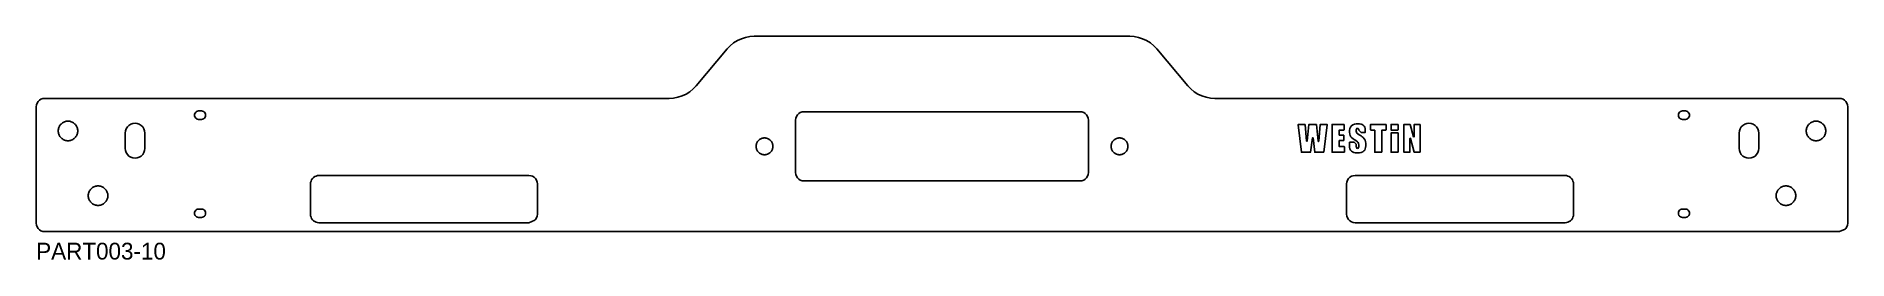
# Model space of a CAD drawing. Header units: millimetres. Extents: x 0 to 7985, y -20 to 1906.
# Drawn here: x 2320 to 3616, y -20 to 140 of the extents above; entities that cross this region are included whole.
import ezdxf

# ---------------------------------------------------------------- set-up
doc = ezdxf.new("R2010")
doc.units = ezdxf.units.MM
doc.layers.add('LABEL', color=7, linetype='Continuous')
doc.layers.add('PART003-10', color=7, linetype='Continuous')

msp = doc.modelspace()

# ---------------------------------------------------------------- linework, layer by layer
at = {"layer": 'PART003-10'}
for points in [[(3614.6003, 1.7197), (3610.4487, 0), (3517.9202, 0), (3517.4846, 0), (3512.2775, 0), (3359.4064, 0), (3358.2685, 0), (3201.6079, 0), (3200.1305, 0), (2736.7939, 0), (2735.3163, 0), (2578.6558, 0), (2577.5178, 0), (2424.6469, 0), (2424.1652, 0), (2419.4398, 0), (2326.4756, 0), (2325.1405, 0.1504), (2323.8723, 0.5942), (2322.7347, 1.309), (2321.7846, 2.2591), (2321.0698, 3.3967), (2320.6261, 4.6649), (2320.4756, 6), (2320.4756, 89.2501), (2320.626, 90.5852), (2321.0698, 91.8534), (2321.7846, 92.991), (2322.7347, 93.941), (2323.8723, 94.6559), (2325.1405, 95.0996), (2326.4756, 95.2501), (2419.4398, 95.25), (2424.1652, 95.25), (2424.6469, 95.25), (2577.5178, 95.25), (2578.6558, 95.25), (2735.3163, 95.25), (2736.7939, 95.25), (2773.2168, 95.25), (2776.3752, 95.4471), (2779.4845, 96.0354), (2782.4965, 97.0058), (2785.3645, 98.3432), (2788.0439, 100.0268), (2790.4932, 102.0305), (2792.6744, 104.3232), (2814.7457, 130.6268), (2816.9269, 132.9195), (2819.3762, 134.9232), (2822.0556, 136.6068), (2824.9236, 137.9442), (2827.9356, 138.9145), (2831.0449, 139.5029), (2834.2032, 139.7), (3102.7211, 139.7), (3105.8794, 139.5029), (3108.9887, 138.9145), (3112.0007, 137.9442), (3114.8687, 136.6068), (3117.5481, 134.9232), (3119.9974, 132.9195), (3122.1786, 130.6268), (3144.25, 104.3233), (3146.4311, 102.0305), (3148.8804, 100.0268), (3151.5599, 98.3432), (3154.4279, 97.0058), (3157.4399, 96.0354), (3160.5492, 95.4471), (3163.7075, 95.25), (3200.1305, 95.25), (3201.6079, 95.25), (3358.2685, 95.25), (3359.4064, 95.25), (3512.2775, 95.25), (3517.4846, 95.25), (3517.9202, 95.25), (3610.4487, 95.25), (3611.7838, 95.0996), (3613.052, 94.6558), (3614.1896, 93.941), (3615.1397, 92.991), (3615.8545, 91.8534), (3616.2983, 90.5852), (3616.4487, 89.2501), (3616.4487, 6), (3616.2983, 4.6649), (3615.8545, 3.3967), (3615.1397, 2.2591)], [(2350.1657, 71.362), (2350.086, 70.7565), (2349.9538, 70.1603), (2349.7702, 69.5779), (2349.5365, 69.0137), (2349.2545, 68.472), (2348.9264, 67.957), (2348.5546, 67.4725), (2348.1421, 67.0223), (2347.6918, 66.6097), (2347.2074, 66.238), (2346.6923, 65.9099), (2346.1507, 65.6279), (2345.5865, 65.3942), (2345.0041, 65.2106), (2344.4079, 65.0784), (2343.8024, 64.9987), (2343.1923, 64.972), (2342.5822, 64.9987), (2341.9768, 65.0784), (2341.3806, 65.2106), (2340.7982, 65.3942), (2340.234, 65.6279), (2339.6923, 65.9099), (2339.1773, 66.238), (2338.6928, 66.6097), (2338.2426, 67.0223), (2337.83, 67.4725), (2337.4583, 67.957), (2337.1302, 68.472), (2336.8482, 69.0137), (2336.6145, 69.5779), (2336.4308, 70.1603), (2336.2987, 70.7565), (2336.219, 71.362), (2336.1923, 71.972), (2336.219, 72.5821), (2336.2987, 73.1876), (2336.4308, 73.7838), (2336.6145, 74.3662), (2336.8482, 74.9304), (2337.1302, 75.472), (2337.4583, 75.9871), (2337.83, 76.4716), (2338.2426, 76.9218), (2338.6928, 77.3344), (2339.1773, 77.7061), (2339.6923, 78.0342), (2340.234, 78.3162), (2340.7982, 78.5499), (2341.3806, 78.7335), (2341.9768, 78.8657), (2342.5822, 78.9454), (2343.1923, 78.972), (2343.8024, 78.9454), (2344.4079, 78.8657), (2345.0041, 78.7335), (2345.5865, 78.5499), (2346.1507, 78.3162), (2346.6923, 78.0342), (2347.2074, 77.7061), (2347.6918, 77.3344), (2348.1421, 76.9218), (2348.5546, 76.4716), (2348.9264, 75.9871), (2349.2545, 75.472), (2349.5365, 74.9304), (2349.7702, 74.3662), (2349.9538, 73.7838), (2350.086, 73.1876), (2350.1657, 72.5821), (2350.1923, 71.972)], [(2441.565, 82.4735), (2441.2653, 81.75), (2440.7885, 81.1288), (2440.1672, 80.6519), (2439.4436, 80.3523), (2438.6672, 80.25), (2436.6671, 80.25), (2435.8907, 80.3523), (2435.1672, 80.6519), (2434.5459, 81.1288), (2434.0691, 81.75), (2433.7695, 82.4735), (2433.6672, 83.25), (2433.7695, 84.0264), (2434.0691, 84.75), (2434.5459, 85.3713), (2435.1672, 85.8481), (2435.8907, 86.1478), (2436.6671, 86.25), (2438.6672, 86.25), (2439.4436, 86.1478), (2440.1672, 85.8481), (2440.7885, 85.3713), (2441.2653, 84.75), (2441.565, 84.0264), (2441.6672, 83.25)], [(2863.6872, 79.7251), (2863.8376, 81.0602), (2864.2813, 82.3284), (2864.9961, 83.466), (2865.9462, 84.4161), (2867.0838, 85.1309), (2868.352, 85.5746), (2869.6871, 85.7251), (3067.2372, 85.725), (3068.5723, 85.5746), (3069.8405, 85.1308), (3070.9781, 84.416), (3071.9282, 83.466), (3072.643, 82.3284), (3073.0867, 81.0602), (3073.2372, 79.7251), (3073.2372, 42.195), (3073.0868, 40.8599), (3072.643, 39.5917), (3071.9282, 38.454), (3070.9781, 37.504), (3069.8405, 36.7892), (3068.5723, 36.3454), (3067.2372, 36.195), (2869.6871, 36.1951), (2868.352, 36.3455), (2867.0838, 36.7892), (2865.9462, 37.504), (2864.9961, 38.4541), (2864.2813, 39.5917), (2863.8375, 40.8599), (2863.6871, 42.195)], [(3503.1548, 82.4735), (3502.8552, 81.75), (3502.3785, 81.1288), (3501.7571, 80.6519), (3501.0337, 80.3523), (3500.2572, 80.25), (3498.2571, 80.25), (3497.4806, 80.3523), (3496.7572, 80.6519), (3496.1359, 81.1288), (3495.659, 81.75), (3495.3594, 82.4735), (3495.2571, 83.25), (3495.3594, 84.0264), (3495.659, 84.75), (3496.1359, 85.3713), (3496.7572, 85.8481), (3497.4806, 86.1478), (3498.2571, 86.25), (3500.2572, 86.25), (3501.0337, 86.1478), (3501.7571, 85.8481), (3502.3785, 85.3713), (3502.8552, 84.75), (3503.1548, 84.0264), (3503.2572, 83.25)], [(3600.7054, 71.362), (3600.6257, 70.7565), (3600.4935, 70.1603), (3600.3099, 69.5779), (3600.0762, 69.0137), (3599.7942, 68.472), (3599.4661, 67.957), (3599.0944, 67.4725), (3598.6818, 67.0223), (3598.2316, 66.6097), (3597.7471, 66.238), (3597.2321, 65.9099), (3596.6904, 65.6279), (3596.1262, 65.3942), (3595.5438, 65.2106), (3594.9476, 65.0784), (3594.3422, 64.9987), (3593.7321, 64.972), (3593.122, 64.9987), (3592.5165, 65.0784), (3591.9203, 65.2106), (3591.3379, 65.3942), (3590.7737, 65.6279), (3590.2321, 65.9099), (3589.717, 66.238), (3589.2326, 66.6097), (3588.7823, 67.0223), (3588.3698, 67.4725), (3587.998, 67.957), (3587.6699, 68.472), (3587.3879, 69.0137), (3587.1542, 69.5779), (3586.9706, 70.1603), (3586.8384, 70.7565), (3586.7587, 71.362), (3586.7321, 71.972), (3586.7587, 72.5821), (3586.8384, 73.1876), (3586.9706, 73.7838), (3587.1542, 74.3662), (3587.3879, 74.9304), (3587.6699, 75.472), (3587.998, 75.9871), (3588.3698, 76.4716), (3588.7823, 76.9218), (3589.2326, 77.3344), (3589.717, 77.7061), (3590.2321, 78.0342), (3590.7737, 78.3162), (3591.3379, 78.5499), (3591.9203, 78.7335), (3592.5165, 78.8657), (3593.122, 78.9454), (3593.7321, 78.972), (3594.3422, 78.9454), (3594.9476, 78.8657), (3595.5438, 78.7335), (3596.1262, 78.5499), (3596.6904, 78.3162), (3597.2321, 78.0342), (3597.7471, 77.7061), (3598.2316, 77.3344), (3598.6818, 76.9218), (3599.0944, 76.4716), (3599.4661, 75.9871), (3599.7942, 75.472), (3600.0762, 74.9304), (3600.3099, 74.3662), (3600.4935, 73.7838), (3600.6257, 73.1876), (3600.7054, 72.5821), (3600.7321, 71.972)], [(2384.1923, 70.472), (2384.3678, 72.0297), (2384.8856, 73.5092), (2385.7195, 74.8365), (2386.8279, 75.9449), (2388.1551, 76.7788), (2389.6347, 77.2965), (2391.1923, 77.472), (2392.75, 77.2965), (2394.2295, 76.7788), (2395.5567, 75.9449), (2396.6651, 74.8365), (2397.4991, 73.5092), (2398.0168, 72.0297), (2398.1923, 70.472), (2398.1924, 59.472), (2398.0169, 57.9144), (2397.4991, 56.4348), (2396.6652, 55.1076), (2395.5568, 53.9992), (2394.2295, 53.1652), (2392.75, 52.6475), (2391.1923, 52.472), (2389.6347, 52.6475), (2388.1551, 53.1652), (2386.8279, 53.9992), (2385.7195, 55.1076), (2384.8855, 56.4348), (2384.3678, 57.9144), (2384.1923, 59.472)], [(2847.4394, 60.4371), (2847.371, 59.9181), (2847.2578, 59.4071), (2847.1004, 58.9079), (2846.9, 58.4243), (2846.6584, 57.96), (2846.3771, 57.5186), (2846.0585, 57.1033), (2845.7048, 56.7174), (2845.3189, 56.3638), (2844.9037, 56.0451), (2844.4622, 55.7639), (2843.9979, 55.5222), (2843.5143, 55.3219), (2843.0151, 55.1645), (2842.5041, 55.0512), (2841.9851, 54.9829), (2841.4622, 54.96), (2840.9393, 54.9829), (2840.4203, 55.0512), (2839.9093, 55.1645), (2839.4101, 55.3219), (2838.9265, 55.5222), (2838.4622, 55.7639), (2838.0207, 56.0451), (2837.6055, 56.3638), (2837.2196, 56.7174), (2836.8659, 57.1033), (2836.5473, 57.5186), (2836.266, 57.96), (2836.0244, 58.4243), (2835.824, 58.9079), (2835.6666, 59.4071), (2835.5534, 59.9181), (2835.485, 60.4371), (2835.4622, 60.96), (2835.485, 61.483), (2835.5534, 62.0019), (2835.6666, 62.5129), (2835.824, 63.0121), (2836.0244, 63.4957), (2836.266, 63.96), (2836.5473, 64.4015), (2836.8659, 64.8167), (2837.2196, 65.2027), (2837.6055, 65.5563), (2838.0207, 65.8749), (2838.4622, 66.1562), (2838.9265, 66.3979), (2839.4101, 66.5982), (2839.9093, 66.7556), (2840.4203, 66.8689), (2840.9393, 66.9372), (2841.4622, 66.96), (2841.9851, 66.9372), (2842.5041, 66.8689), (2843.0151, 66.7556), (2843.5143, 66.5982), (2843.9979, 66.3979), (2844.4622, 66.1562), (2844.9037, 65.8749), (2845.3189, 65.5563), (2845.7048, 65.2027), (2846.0585, 64.8167), (2846.3771, 64.4015), (2846.6584, 63.96), (2846.9, 63.4957), (2847.1004, 63.0121), (2847.2578, 62.5129), (2847.371, 62.0019), (2847.4394, 61.483), (2847.4622, 60.96)], [(3101.4394, 60.4371), (3101.371, 59.9181), (3101.2577, 59.4071), (3101.1003, 58.9079), (3100.9, 58.4243), (3100.6583, 57.96), (3100.3771, 57.5186), (3100.0585, 57.1033), (3099.7048, 56.7174), (3099.3189, 56.3638), (3098.9037, 56.0451), (3098.4622, 55.7639), (3097.9979, 55.5222), (3097.5143, 55.3219), (3097.0151, 55.1645), (3096.5041, 55.0512), (3095.9851, 54.9829), (3095.4622, 54.96), (3094.9393, 54.9829), (3094.4203, 55.0512), (3093.9093, 55.1645), (3093.4101, 55.3219), (3092.9265, 55.5222), (3092.4622, 55.7639), (3092.0207, 56.0451), (3091.6055, 56.3638), (3091.2196, 56.7174), (3090.8659, 57.1033), (3090.5473, 57.5186), (3090.266, 57.96), (3090.0243, 58.4243), (3089.824, 58.9079), (3089.6666, 59.4071), (3089.5533, 59.9181), (3089.485, 60.4371), (3089.4622, 60.96), (3089.485, 61.483), (3089.5533, 62.0019), (3089.6666, 62.5129), (3089.824, 63.0121), (3090.0243, 63.4957), (3090.266, 63.96), (3090.5473, 64.4015), (3090.8659, 64.8167), (3091.2196, 65.2027), (3091.6055, 65.5563), (3092.0207, 65.8749), (3092.4622, 66.1562), (3092.9265, 66.3979), (3093.4101, 66.5982), (3093.9093, 66.7556), (3094.4203, 66.8689), (3094.9393, 66.9372), (3095.4622, 66.96), (3095.9851, 66.9372), (3096.5041, 66.8689), (3097.0151, 66.7556), (3097.5143, 66.5982), (3097.9979, 66.3979), (3098.4622, 66.1562), (3098.9037, 65.8749), (3099.3189, 65.5563), (3099.7048, 65.2027), (3100.0585, 64.8167), (3100.3771, 64.4015), (3100.6583, 63.96), (3100.9, 63.4957), (3101.1003, 63.0121), (3101.2577, 62.5129), (3101.371, 62.0019), (3101.4394, 61.483), (3101.4622, 60.96)], [(3241.6563, 56.8809), (3241.5906, 56.7548), (3241.4576, 56.7043), (3235.3034, 56.7043), (3235.1707, 56.7546), (3235.1048, 56.8803), (3233.893, 66.9215), (3233.7948, 67.0939), (3233.5964, 67.0951), (3233.4961, 66.9238), (3232.1617, 56.8779), (3232.0952, 56.7538), (3231.9635, 56.7043), (3225.7791, 56.7043), (3225.6461, 56.7549), (3225.5805, 56.8812), (3223.3091, 76.4254), (3223.3584, 76.5815), (3223.5078, 76.6485), (3228.0722, 76.6485), (3228.2075, 76.5958), (3228.2715, 76.4655), (3229.2739, 64.6773), (3229.3719, 64.504), (3229.571, 64.5023), (3229.672, 64.6738), (3230.8903, 76.4691), (3230.9551, 76.597), (3231.0891, 76.6485), (3236.12, 76.6485), (3236.2538, 76.5972), (3236.3189, 76.4695), (3237.5658, 64.627), (3237.6669, 64.4555), (3237.866, 64.4573), (3237.9639, 64.6306), (3238.9936, 76.4658), (3239.0577, 76.5959), (3239.1929, 76.6485), (3243.7563, 76.6485), (3243.9058, 76.5814), (3243.955, 76.4252)], [(3252.6395, 69.1673), (3252.6981, 69.0259), (3252.8395, 68.9673), (3255.7624, 68.9673), (3255.9038, 68.9087), (3255.9624, 68.7673), (3255.9624, 65.3127), (3255.9038, 65.1712), (3255.7624, 65.1127), (3252.8395, 65.1127), (3252.6981, 65.054), (3252.6395, 64.9126), (3252.6395, 60.928), (3252.6981, 60.7865), (3252.8395, 60.728), (3256.2664, 60.728), (3256.4079, 60.6694), (3256.4664, 60.528), (3256.4664, 56.9043), (3256.4078, 56.7628), (3256.2664, 56.7043), (3247.6995, 56.7043), (3247.5581, 56.7628), (3247.4995, 56.9043), (3247.4995, 76.4485), (3247.5581, 76.5899), (3247.6995, 76.6485), (3255.9866, 76.6485), (3256.128, 76.5899), (3256.1866, 76.4485), (3256.1866, 72.826), (3256.128, 72.6845), (3255.9866, 72.626), (3252.8395, 72.626), (3252.6981, 72.5674), (3252.6395, 72.426)], [(3264.8764, 60.2838), (3265.2674, 59.5809), (3266.0143, 59.5164), (3266.5296, 60.0852), (3266.64, 60.6724), (3266.6588, 61.2853), (3266.6588, 62.1228), (3266.528, 62.9576), (3266.1664, 63.6558), (3265.6199, 64.2534), (3264.5553, 65.0392), (3263.3346, 65.7999), (3262.5112, 66.3527), (3261.7339, 66.9837), (3261.0491, 67.7288), (3260.5028, 68.6237), (3260.1412, 69.7043), (3260.0104, 71.0062), (3260.0104, 72.3839), (3260.1699, 73.596), (3260.6377, 74.7254), (3261.3819, 75.6953), (3262.3518, 76.4395), (3263.4812, 76.9073), (3264.6932, 77.0668), (3266.0337, 77.0613), (3267.2216, 76.9702), (3268.2221, 76.7765), (3269.0499, 76.4914), (3269.7206, 76.1266), (3270.501, 75.41), (3270.9828, 74.5664), (3271.2269, 73.6417), (3271.2948, 72.6822), (3271.2948, 71.0103), (3271.2362, 70.8689), (3271.0948, 70.8103), (3268.418, 70.8103), (3268.3415, 70.8255), (3268.2766, 70.8689), (3266.7443, 72.4012), (3266.7017, 72.4643), (3266.6858, 72.5387), (3266.6015, 73.1812), (3266.0598, 73.827), (3265.3721, 73.8348), (3264.8963, 73.26), (3264.8159, 72.5706), (3264.8159, 71.7033), (3264.95, 71.0332), (3265.3207, 70.4548), (3265.8808, 69.9372), (3266.9724, 69.208), (3268.2236, 68.4433), (3269.0676, 67.8628), (3269.8644, 67.1899), (3270.5663, 66.394), (3271.1266, 65.4445), (3271.4973, 64.3108), (3271.6314, 62.962), (3271.6314, 61.3969), (3271.5448, 60.1665), (3271.2921, 59.1376), (3270.8834, 58.2947), (3270.3291, 57.6226), (3269.4292, 56.9899), (3268.331, 56.5772), (3267.0561, 56.3528), (3265.6254, 56.285), (3264.1594, 56.3678), (3262.9699, 56.6061), (3262.0289, 56.9854), (3261.3084, 57.4908), (3260.6665, 58.2933), (3260.2792, 59.2462), (3260.0891, 60.3189), (3260.0385, 61.4812), (3260.0385, 63.7683), (3260.0971, 63.9097), (3260.2385, 63.9683), (3263.1538, 63.9683), (3263.2303, 63.9531), (3263.2952, 63.9097), (3264.7845, 62.4204), (3264.8278, 62.3555), (3264.843, 62.2789), (3264.843, 60.7553)], [(3283.1654, 56.9043), (3283.1068, 56.7628), (3282.9654, 56.7043), (3278.2252, 56.7043), (3278.0837, 56.7628), (3278.0252, 56.9043), (3278.0252, 72.426), (3277.9664, 72.5674), (3277.825, 72.626), (3275.1802, 72.626), (3275.0388, 72.6845), (3274.9802, 72.826), (3274.98, 76.4485), (3275.0387, 76.5899), (3275.1802, 76.6485), (3286.009, 76.6485), (3286.1504, 76.5899), (3286.209, 76.4485), (3286.209, 72.826), (3286.1504, 72.6845), (3286.009, 72.626), (3283.3654, 72.626), (3283.2239, 72.5674), (3283.1654, 72.426)], [(3289.6987, 76.4485), (3289.7573, 76.5899), (3289.8987, 76.6485), (3294.6373, 76.6485), (3294.7788, 76.5899), (3294.8373, 76.4485), (3294.8375, 72.826), (3294.7788, 72.6846), (3294.6373, 72.626), (3289.8987, 72.626), (3289.7573, 72.6845), (3289.6987, 72.826)], [(3289.6987, 70.426), (3289.7573, 70.5674), (3289.8987, 70.626), (3294.6373, 70.626), (3294.7788, 70.5674), (3294.8373, 70.426), (3294.8375, 56.9043), (3294.7788, 56.7629), (3294.6373, 56.7043), (3289.8987, 56.7043), (3289.7573, 56.7628), (3289.6987, 56.9043)], [(3310.5889, 56.9043), (3310.5303, 56.7628), (3310.3889, 56.7043), (3306.3849, 56.7043), (3306.2626, 56.746), (3306.1914, 56.8538), (3303.6358, 66.6535), (3303.5156, 66.8113), (3303.3189, 66.7861), (3303.2424, 66.603), (3303.2422, 56.9043), (3303.1837, 56.7628), (3303.0423, 56.7043), (3299.0842, 56.7043), (3298.9427, 56.7628), (3298.8842, 56.9043), (3298.8842, 76.4485), (3298.9427, 76.5899), (3299.0842, 76.6485), (3303.095, 76.6485), (3303.2147, 76.6087), (3303.2868, 76.5052), (3305.8407, 67.8674), (3305.9631, 67.7118), (3306.159, 67.7402), (3306.2323, 67.924), (3306.2324, 76.4485), (3306.2909, 76.5899), (3306.4324, 76.6485), (3310.3889, 76.6485), (3310.5303, 76.5899), (3310.5889, 76.4485)], [(3552.732, 59.472), (3552.5565, 57.9144), (3552.0388, 56.4348), (3551.2048, 55.1076), (3550.0964, 53.9992), (3548.7692, 53.1652), (3547.2896, 52.6475), (3545.732, 52.472), (3544.1743, 52.6475), (3542.6948, 53.1652), (3541.3675, 53.9992), (3540.2591, 55.1076), (3539.4251, 56.4348), (3538.9074, 57.9144), (3538.7319, 59.472), (3538.7319, 70.472), (3538.9074, 72.0297), (3539.4251, 73.5092), (3540.2591, 74.8365), (3541.3675, 75.9449), (3542.6947, 76.7788), (3544.1743, 77.2965), (3545.7319, 77.472), (3547.2896, 77.2965), (3548.7691, 76.7788), (3550.0963, 75.9449), (3551.2047, 74.8365), (3552.0387, 73.5092), (3552.5564, 72.0297), (3552.7319, 70.472)], [(2677.1347, 8.0697), (2672.9831, 6.35), (2578.6558, 6.35), (2577.5178, 6.35), (2522.6974, 6.35), (2521.6555, 6.4412), (2520.6452, 6.7119), (2519.6973, 7.1539), (2518.8406, 7.7538), (2518.101, 8.4933), (2517.5012, 9.35), (2517.0591, 10.2979), (2516.7884, 11.3081), (2516.6973, 12.35), (2516.6973, 34.1), (2516.7884, 35.1419), (2517.0591, 36.1521), (2517.5012, 37.1), (2518.101, 37.9568), (2518.8406, 38.6963), (2519.6973, 39.2961), (2520.6452, 39.7382), (2521.6555, 40.0089), (2522.6974, 40.1001), (2577.5178, 40.1001), (2578.6558, 40.1001), (2672.9831, 40.1001), (2674.3183, 39.9496), (2675.5864, 39.5059), (2676.7241, 38.791), (2677.6741, 37.841), (2678.389, 36.7033), (2678.8327, 35.4352), (2678.9831, 34.1), (2678.9832, 12.35), (2678.8327, 11.0149), (2678.389, 9.7467), (2677.6741, 8.6091)], [(3420.1359, 11.3081), (3419.8652, 10.2979), (3419.4231, 9.35), (3418.8234, 8.4933), (3418.0837, 7.7538), (3417.2269, 7.1539), (3416.2791, 6.7119), (3415.2689, 6.4412), (3414.2269, 6.35), (3359.4064, 6.35), (3358.2685, 6.35), (3263.9412, 6.35), (3262.606, 6.5004), (3261.3379, 6.9442), (3260.2002, 7.659), (3259.2502, 8.6091), (3258.5353, 9.7467), (3258.0916, 11.0149), (3257.9412, 12.35), (3257.9411, 34.1), (3258.0916, 35.4352), (3258.5353, 36.7033), (3259.2502, 37.841), (3260.2002, 38.791), (3261.3378, 39.5058), (3262.606, 39.9496), (3263.9412, 40.1), (3358.2685, 40.1001), (3359.4064, 40.1001), (3414.2269, 40.1001), (3415.2689, 40.0089), (3416.2791, 39.7382), (3417.2269, 39.2961), (3418.0837, 38.6963), (3418.8234, 37.9568), (3419.4231, 37.1), (3419.8652, 36.1521), (3420.1359, 35.1419), (3420.227, 34.1), (3420.227, 12.35)], [(2371.6657, 25.0517), (2371.586, 24.4463), (2371.4539, 23.8501), (2371.2702, 23.2676), (2371.0365, 22.7035), (2370.7546, 22.1618), (2370.4264, 21.6468), (2370.0547, 21.1623), (2369.6421, 20.712), (2369.1919, 20.2995), (2368.7074, 19.9277), (2368.1924, 19.5996), (2367.6507, 19.3176), (2367.0865, 19.0839), (2366.5041, 18.9003), (2365.9079, 18.7681), (2365.3025, 18.6884), (2364.6924, 18.6618), (2364.0823, 18.6884), (2363.4768, 18.7681), (2362.8806, 18.9003), (2362.2982, 19.0839), (2361.734, 19.3176), (2361.1924, 19.5996), (2360.6773, 19.9277), (2360.1929, 20.2995), (2359.7426, 20.712), (2359.3301, 21.1623), (2358.9583, 21.6468), (2358.6302, 22.1618), (2358.3482, 22.7035), (2358.1145, 23.2676), (2357.9309, 23.8501), (2357.7987, 24.4463), (2357.719, 25.0517), (2357.6924, 25.6618), (2357.719, 26.2719), (2357.7987, 26.8773), (2357.9309, 27.4735), (2358.1145, 28.0559), (2358.3482, 28.6201), (2358.6302, 29.1618), (2358.9583, 29.6768), (2359.3301, 30.1613), (2359.7426, 30.6115), (2360.1929, 31.0241), (2360.6773, 31.3959), (2361.1924, 31.724), (2361.734, 32.0059), (2362.2982, 32.2396), (2362.8806, 32.4233), (2363.4768, 32.5554), (2364.0823, 32.6352), (2364.6924, 32.6618), (2365.3025, 32.6352), (2365.9079, 32.5554), (2366.5041, 32.4233), (2367.0865, 32.2396), (2367.6507, 32.0059), (2368.1924, 31.724), (2368.7074, 31.3959), (2369.1919, 31.0241), (2369.6421, 30.6115), (2370.0547, 30.1613), (2370.4264, 29.6768), (2370.7546, 29.1618), (2371.0365, 28.6201), (2371.2702, 28.0559), (2371.4539, 27.4735), (2371.586, 26.8773), (2371.6657, 26.2719), (2371.6924, 25.6618)], [(3579.2054, 25.0517), (3579.1257, 24.4463), (3578.9935, 23.8501), (3578.8099, 23.2676), (3578.5762, 22.7035), (3578.2942, 22.1618), (3577.9661, 21.6468), (3577.5943, 21.1623), (3577.1818, 20.712), (3576.7315, 20.2995), (3576.2471, 19.9277), (3575.732, 19.5996), (3575.1903, 19.3176), (3574.6262, 19.0839), (3574.0438, 18.9003), (3573.4476, 18.7681), (3572.8421, 18.6884), (3572.232, 18.6618), (3571.6219, 18.6884), (3571.0165, 18.7681), (3570.4203, 18.9003), (3569.8379, 19.0839), (3569.2737, 19.3176), (3568.732, 19.5996), (3568.217, 19.9277), (3567.7325, 20.2995), (3567.2823, 20.712), (3566.8697, 21.1623), (3566.498, 21.6468), (3566.1698, 22.1618), (3565.8879, 22.7035), (3565.6542, 23.2676), (3565.4705, 23.8501), (3565.3384, 24.4463), (3565.2587, 25.0517), (3565.232, 25.6618), (3565.2587, 26.2719), (3565.3384, 26.8773), (3565.4705, 27.4735), (3565.6542, 28.0559), (3565.8879, 28.6201), (3566.1698, 29.1618), (3566.498, 29.6768), (3566.8697, 30.1613), (3567.2823, 30.6115), (3567.7325, 31.0241), (3568.217, 31.3959), (3568.732, 31.724), (3569.2737, 32.0059), (3569.8379, 32.2396), (3570.4203, 32.4233), (3571.0165, 32.5554), (3571.6219, 32.6352), (3572.232, 32.6618), (3572.8421, 32.6352), (3573.4476, 32.5554), (3574.0438, 32.4233), (3574.6262, 32.2396), (3575.1903, 32.0059), (3575.732, 31.724), (3576.2471, 31.3959), (3576.7315, 31.0241), (3577.1818, 30.6115), (3577.5943, 30.1613), (3577.9661, 29.6768), (3578.2942, 29.1618), (3578.5762, 28.6201), (3578.8099, 28.0559), (3578.9935, 27.4735), (3579.1257, 26.8773), (3579.2054, 26.2719), (3579.232, 25.6618)], [(2441.565, 12.3236), (2441.2653, 11.6001), (2440.7885, 10.9787), (2440.1672, 10.502), (2439.4436, 10.2023), (2438.6672, 10.1), (2436.6671, 10.1), (2435.8907, 10.2023), (2435.1672, 10.502), (2434.5459, 10.9787), (2434.0691, 11.6001), (2433.7695, 12.3236), (2433.6672, 13.1001), (2433.7695, 13.8765), (2434.0691, 14.6001), (2434.5459, 15.2213), (2435.1672, 15.6981), (2435.8907, 15.9978), (2436.6671, 16.1001), (2438.6672, 16.1001), (2439.4436, 15.9978), (2440.1672, 15.6981), (2440.7885, 15.2213), (2441.2653, 14.6001), (2441.565, 13.8765), (2441.6672, 13.1001)], [(3503.1548, 12.3236), (3502.8552, 11.6001), (3502.3785, 10.9787), (3501.7571, 10.502), (3501.0337, 10.2023), (3500.2572, 10.1), (3498.2571, 10.1), (3497.4806, 10.2023), (3496.7572, 10.502), (3496.1359, 10.9787), (3495.659, 11.6001), (3495.3594, 12.3236), (3495.2571, 13.1001), (3495.3594, 13.8765), (3495.659, 14.6001), (3496.1359, 15.2213), (3496.7572, 15.6981), (3497.4806, 15.9978), (3498.2571, 16.1001), (3500.2572, 16.1001), (3501.0337, 15.9978), (3501.7571, 15.6981), (3502.3785, 15.2213), (3502.8552, 14.6001), (3503.1548, 13.8765), (3503.2572, 13.1001)]]:
    msp.add_lwpolyline(points, close=True, dxfattribs=at)

# ---------------------------------------------------------------- texts
at = {"layer": 'LABEL'}
msp.add_text('PART003-10', height=12, dxfattribs=at).set_placement((2320.4756, -20))

doc.saveas('drawing.dxf')
